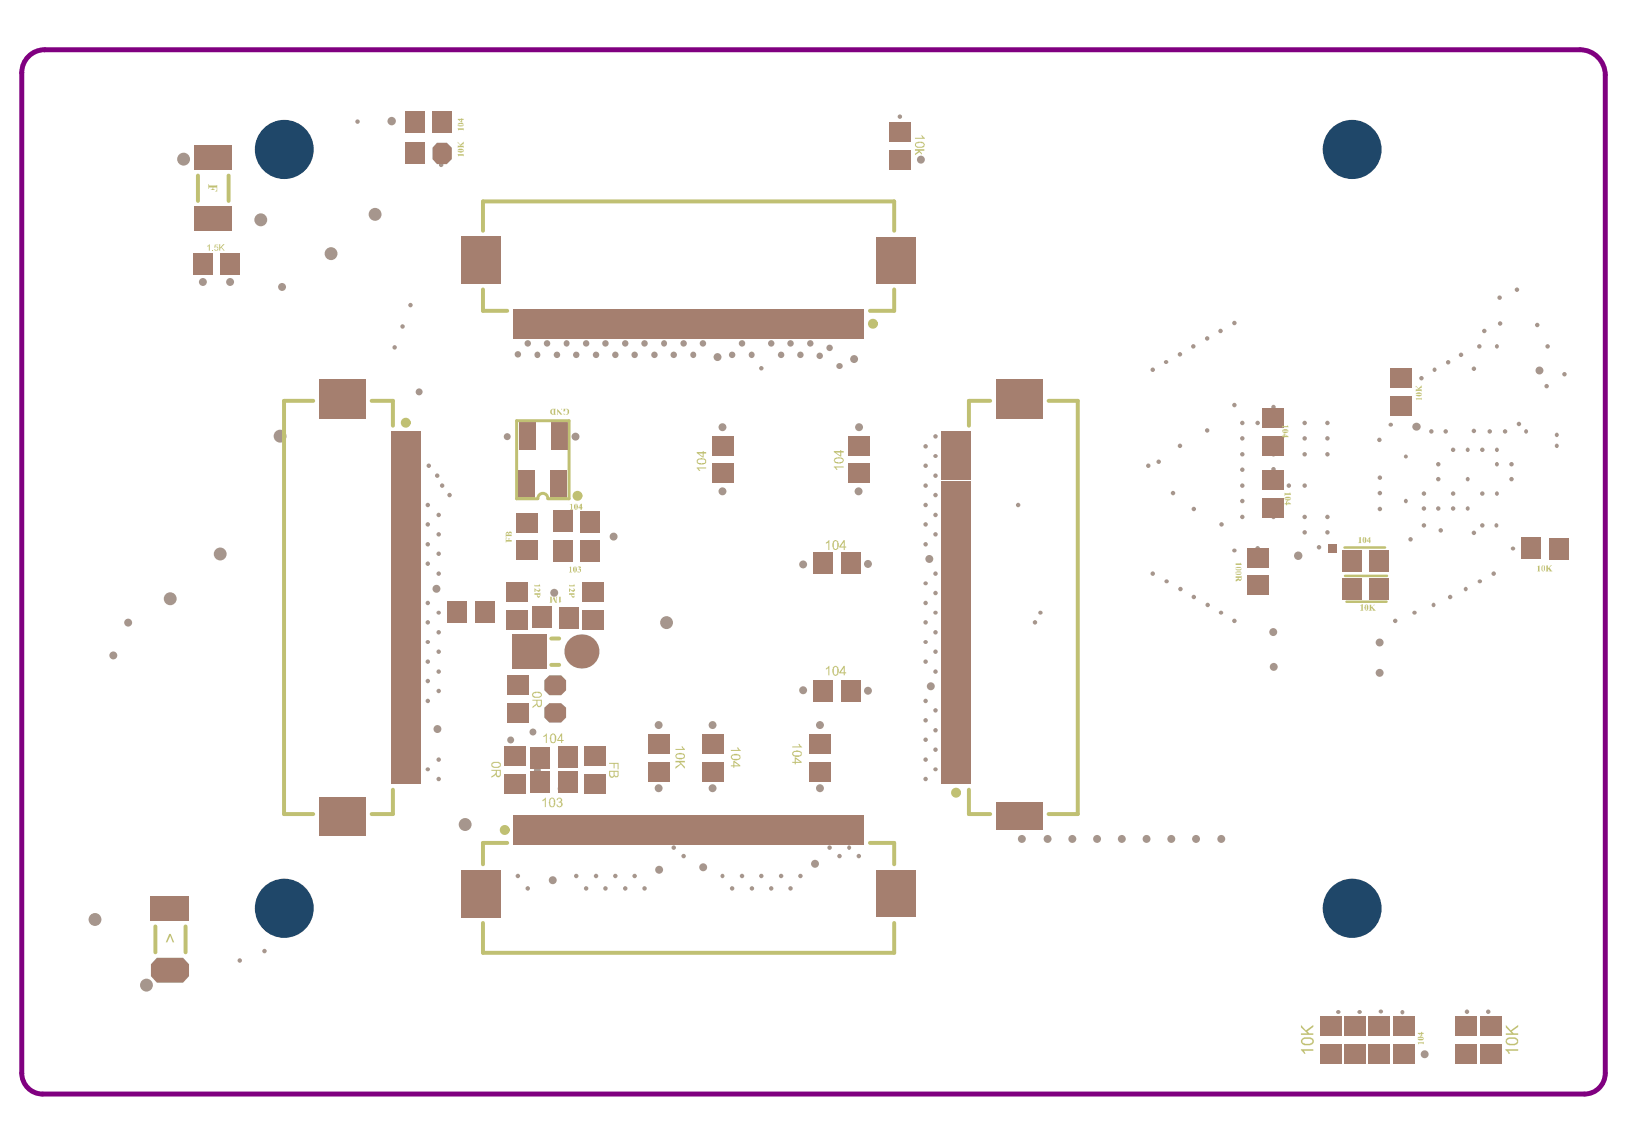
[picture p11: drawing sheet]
<svg xmlns="http://www.w3.org/2000/svg" width="289mm" height="202mm" viewBox="0 0 289 202" stroke-linecap="round" stroke-linejoin="round" font-family="sans-serif">
<path d="M5 10a4 4 0 0 1 2.9-1.2h270.8a4.5 4.5 0 0 1 4.5 4.4v176.1a3.7 3.7 0 0 1-3.7 3.7h-272a3.7 3.7 0 0 1-3.7-3.7v-176.5a4 4 0 0 1 1.2-2.8z" fill="none" stroke="#800080" stroke-width=".87"/>
<g fill="#a6968d">
<circle cx="126.6" cy="63" r=".7"/>
<circle cx="77" cy="103.9" r=".7"/>
<circle cx="124" cy="153" r=".7"/>
<circle cx="40.6" cy="49.7" r=".7"/>
<circle cx="35.8" cy="49.7" r=".7"/>
<circle cx="58.4" cy="44.7" r="1.14"/>
<circle cx="16.8" cy="162.2" r="1.14"/>
<circle cx="251.3" cy="186" r=".7"/>
<circle cx="97.8" cy="104.6" r=".7"/>
<circle cx="108.2" cy="94.6" r=".7"/>
<circle cx="144.6" cy="127.9" r=".7"/>
<circle cx="116.2" cy="127.9" r=".7"/>
<circle cx="125.7" cy="127.9" r=".7"/>
<circle cx="141.7" cy="121.8" r=".7"/>
<circle cx="141.7" cy="99.6" r=".7"/>
<circle cx="127.4" cy="86.7" r=".7"/>
<circle cx="151.4" cy="86.7" r=".7"/>
<circle cx="163.9" cy="98.6" r=".7"/>
<circle cx="164.2" cy="121.1" r=".7"/>
<circle cx="143.8" cy="152.4" r=".7"/>
<circle cx="116.3" cy="153.4" r=".7"/>
<circle cx="97.5" cy="155.3" r=".7"/>
<circle cx="77.2" cy="128.6" r=".7"/>
<circle cx="101.5" cy="77" r=".7"/>
<circle cx="73.9" cy="69.1" r=".61"/>
<circle cx="150.7" cy="63.3" r=".7"/>
<circle cx="162.4" cy="28.2" r=".7"/>
<circle cx="271.5" cy="65.4" r=".7"/>
<circle cx="25.8" cy="173.8" r="1.14"/>
<circle cx="158.7" cy="20.6" r=".39"/>
<circle cx="236.1" cy="178.5" r=".37"/>
<circle cx="239.8" cy="178.5" r=".37"/>
<circle cx="243.6" cy="178.4" r=".37"/>
<circle cx="258.8" cy="178.5" r=".39"/>
<circle cx="262.5" cy="178.5" r=".39"/>
<circle cx="247.3" cy="178.5" r=".37"/>
<circle cx="243.4" cy="118.7" r=".7"/>
<circle cx="243.4" cy="113.3" r=".7"/>
<circle cx="224.7" cy="117.6" r=".7"/>
<circle cx="66.2" cy="37.8" r="1.14"/>
<circle cx="224.6" cy="111.5" r=".7"/>
<circle cx="260" cy="65" r=".39"/>
<circle cx="69.1" cy="21.4" r=".74"/>
<circle cx="91.3" cy="62.5" r=".57"/>
<circle cx="63.1" cy="21.5" r=".39"/>
<circle cx="117.6" cy="109.8" r="1.14"/>
<circle cx="116.2" cy="139" r=".7"/>
<circle cx="127.4" cy="75.4" r=".7"/>
<circle cx="151.5" cy="75.4" r=".7"/>
<circle cx="153.1" cy="99.5" r=".7"/>
<circle cx="153.1" cy="121.8" r=".7"/>
<circle cx="144.6" cy="139" r=".7"/>
<circle cx="125.7" cy="139" r=".7"/>
<circle cx="82" cy="145.4" r="1.14"/>
<circle cx="38.8" cy="97.7" r="1.14"/>
<circle cx="30" cy="105.6" r="1.14"/>
<circle cx="22.6" cy="109.8" r=".7"/>
<circle cx="20" cy="115.6" r=".7"/>
<circle cx="77.8" cy="29.1" r=".39"/>
<circle cx="46" cy="38.8" r="1.14"/>
<circle cx="46.7" cy="167.8" r=".39"/>
<circle cx="42.3" cy="169.4" r=".39"/>
<circle cx="75.5" cy="123.6" r=".39"/>
<circle cx="77.4" cy="134" r=".39"/>
<circle cx="77.4" cy="137.4" r=".39"/>
<circle cx="75.5" cy="135.7" r=".37"/>
<circle cx="77.4" cy="121.9" r=".39"/>
<circle cx="75.5" cy="120.1" r=".39"/>
<circle cx="77.4" cy="118.5" r=".39"/>
<circle cx="75.5" cy="116.7" r=".39"/>
<circle cx="77.4" cy="115" r=".39"/>
<circle cx="75.5" cy="113.2" r=".37"/>
<circle cx="77.4" cy="111.5" r=".39"/>
<circle cx="75.5" cy="109.8" r=".39"/>
<circle cx="77.4" cy="108.1" r=".37"/>
<circle cx="75.5" cy="106.4" r=".39"/>
<circle cx="77.4" cy="101.2" r=".39"/>
<circle cx="75.5" cy="99.4" r=".39"/>
<circle cx="77.4" cy="97.7" r=".39"/>
<circle cx="75.5" cy="96" r=".39"/>
<circle cx="77.4" cy="94.3" r=".39"/>
<circle cx="75.5" cy="92.5" r=".39"/>
<circle cx="77.4" cy="90.8" r=".39"/>
<circle cx="75.5" cy="89.1" r=".39"/>
<circle cx="139.4" cy="156.7" r=".39"/>
<circle cx="146.3" cy="149.5" r=".39"/>
<circle cx="151.5" cy="151" r=".39"/>
<circle cx="149.8" cy="149.5" r=".37"/>
<circle cx="148.1" cy="151" r=".39"/>
<circle cx="141.2" cy="154.5" r=".39"/>
<circle cx="137.8" cy="154.5" r=".39"/>
<circle cx="136" cy="156.7" r=".39"/>
<circle cx="134.3" cy="154.5" r=".39"/>
<circle cx="132.6" cy="156.7" r=".39"/>
<circle cx="130.9" cy="154.5" r=".39"/>
<circle cx="129.1" cy="156.7" r=".39"/>
<circle cx="127.4" cy="154.5" r=".37"/>
<circle cx="120.6" cy="151" r=".39"/>
<circle cx="118.8" cy="149.5" r=".39"/>
<circle cx="113.7" cy="156.7" r=".39"/>
<circle cx="111.9" cy="154.5" r=".39"/>
<circle cx="110.3" cy="156.7" r=".39"/>
<circle cx="108.5" cy="154.5" r=".39"/>
<circle cx="106.8" cy="156.7" r=".39"/>
<circle cx="103.4" cy="156.7" r=".39"/>
<circle cx="93.1" cy="156.7" r=".39"/>
<circle cx="105.1" cy="154.5" r=".39"/>
<circle cx="101.6" cy="154.5" r=".39"/>
<circle cx="91.3" cy="154.5" r=".39"/>
<circle cx="165" cy="94.3" r=".39"/>
<circle cx="163.3" cy="78.7" r=".39"/>
<circle cx="163.3" cy="137.4" r=".39"/>
<circle cx="165" cy="135.7" r=".37"/>
<circle cx="163.3" cy="134" r=".39"/>
<circle cx="165" cy="132.2" r=".39"/>
<circle cx="163.3" cy="130.5" r=".39"/>
<circle cx="165" cy="128.8" r=".39"/>
<circle cx="163.3" cy="127.1" r=".39"/>
<circle cx="165" cy="125.3" r=".39"/>
<circle cx="163.3" cy="123.6" r=".39"/>
<circle cx="165" cy="118.5" r=".39"/>
<circle cx="163.3" cy="116.7" r=".39"/>
<circle cx="165" cy="115" r=".39"/>
<circle cx="163.3" cy="113.2" r=".37"/>
<circle cx="165" cy="111.5" r=".39"/>
<circle cx="163.3" cy="109.8" r=".39"/>
<circle cx="165" cy="108.1" r=".37"/>
<circle cx="163.3" cy="106.4" r=".39"/>
<circle cx="165" cy="104.6" r=".39"/>
<circle cx="163.3" cy="102.9" r=".37"/>
<circle cx="165" cy="101.2" r=".39"/>
<circle cx="163.3" cy="96" r=".39"/>
<circle cx="163.3" cy="92.5" r=".39"/>
<circle cx="165" cy="90.8" r=".39"/>
<circle cx="163.3" cy="89.1" r=".39"/>
<circle cx="165" cy="87.3" r=".39"/>
<circle cx="163.3" cy="85.7" r=".39"/>
<circle cx="165" cy="83.9" r=".39"/>
<circle cx="163.3" cy="82.1" r=".39"/>
<circle cx="165" cy="80.4" r=".37"/>
<circle cx="165" cy="77" r=".39"/>
<circle cx="69.6" cy="61.3" r=".39"/>
<circle cx="71" cy="57.6" r=".39"/>
<circle cx="72.4" cy="53.8" r=".39"/>
<circle cx="75.6" cy="82.1" r=".39"/>
<circle cx="77.1" cy="83.9" r=".39"/>
<circle cx="78" cy="85.7" r=".39"/>
<circle cx="79.3" cy="87.3" r=".39"/>
<circle cx="93.1" cy="60.6" r=".57"/>
<circle cx="144.6" cy="62.8" r=".57"/>
<circle cx="146.3" cy="61.4" r=".57"/>
<circle cx="134.3" cy="65" r=".39"/>
<circle cx="148.1" cy="64.6" r=".55"/>
<circle cx="142.9" cy="60.6" r=".57"/>
<circle cx="141.2" cy="62.6" r=".57"/>
<circle cx="139.4" cy="60.6" r=".57"/>
<circle cx="137.8" cy="62.6" r=".57"/>
<circle cx="136" cy="60.6" r=".57"/>
<circle cx="132.6" cy="62.6" r=".55"/>
<circle cx="130.9" cy="60.6" r=".57"/>
<circle cx="129.1" cy="62.6" r=".57"/>
<circle cx="122.3" cy="62.6" r=".55"/>
<circle cx="124" cy="60.6" r=".57"/>
<circle cx="120.6" cy="60.6" r=".57"/>
<circle cx="118.8" cy="62.6" r=".57"/>
<circle cx="115.4" cy="62.6" r=".57"/>
<circle cx="117.1" cy="60.6" r=".55"/>
<circle cx="113.7" cy="60.6" r=".57"/>
<circle cx="111.9" cy="62.6" r=".57"/>
<circle cx="110.3" cy="60.6" r=".57"/>
<circle cx="108.5" cy="62.6" r=".57"/>
<circle cx="106.8" cy="60.6" r=".57"/>
<circle cx="105.1" cy="62.6" r=".57"/>
<circle cx="103.4" cy="60.6" r=".57"/>
<circle cx="101.6" cy="62.6" r=".57"/>
<circle cx="99.9" cy="60.6" r=".55"/>
<circle cx="98.2" cy="62.6" r=".57"/>
<circle cx="96.5" cy="60.6" r=".57"/>
<circle cx="94.8" cy="62.6" r=".55"/>
<circle cx="184.8" cy="148" r=".7"/>
<circle cx="264.6" cy="57.1" r=".39"/>
<circle cx="217.7" cy="57" r=".39"/>
<circle cx="261.8" cy="58.4" r=".39"/>
<circle cx="260.9" cy="61.1" r=".39"/>
<circle cx="215.3" cy="58.4" r=".39"/>
<circle cx="94" cy="129.1" r=".61"/>
<circle cx="90.1" cy="130.5" r=".61"/>
<circle cx="89.5" cy="77" r=".61"/>
<circle cx="232.7" cy="96.5" r=".39"/>
<circle cx="229" cy="98" r=".74"/>
<circle cx="248.8" cy="95.1" r=".39"/>
<circle cx="257.7" cy="62.6" r=".39"/>
<circle cx="224.6" cy="82.8" r=".39"/>
<circle cx="224.6" cy="71.8" r=".39"/>
<circle cx="224.6" cy="80.1" r=".39"/>
<circle cx="224.6" cy="91.2" r=".39"/>
<circle cx="260" cy="94" r=".39"/>
<circle cx="249.9" cy="75.3" r=".73"/>
<circle cx="260" cy="76" r=".39"/>
<circle cx="219.1" cy="91.2" r=".39"/>
<circle cx="219.1" cy="88.4" r=".39"/>
<circle cx="219.1" cy="85.7" r=".39"/>
<circle cx="219.1" cy="80.1" r=".39"/>
<circle cx="219.1" cy="77.3" r=".39"/>
<circle cx="219.1" cy="74.6" r=".39"/>
<circle cx="206.9" cy="87" r=".39"/>
<circle cx="230.1" cy="93.9" r=".39"/>
<circle cx="230.1" cy="91.2" r=".39"/>
<circle cx="230.1" cy="85.7" r=".39"/>
<circle cx="230.1" cy="80.1" r=".39"/>
<circle cx="230.1" cy="77.3" r=".39"/>
<circle cx="234.1" cy="77.3" r=".39"/>
<circle cx="234.1" cy="80.1" r=".39"/>
<circle cx="234.1" cy="91.2" r=".39"/>
<circle cx="234.1" cy="93.9" r=".39"/>
<circle cx="248" cy="88.4" r=".37"/>
<circle cx="251.2" cy="87.1" r=".39"/>
<circle cx="253.7" cy="81.9" r=".39"/>
<circle cx="253.7" cy="84.5" r=".39"/>
<circle cx="256.3" cy="87.1" r=".39"/>
<circle cx="227.3" cy="85.7" r=".39"/>
<circle cx="230.1" cy="74.6" r=".39"/>
<circle cx="234.1" cy="74.6" r=".39"/>
<circle cx="266.6" cy="81.9" r=".39"/>
<circle cx="266.6" cy="84.5" r=".39"/>
<circle cx="264" cy="81.9" r=".37"/>
<circle cx="256.3" cy="79.3" r=".39"/>
<circle cx="258.9" cy="79.3" r=".37"/>
<circle cx="261.5" cy="79.3" r=".39"/>
<circle cx="264" cy="79.3" r=".37"/>
<circle cx="264" cy="61.1" r=".37"/>
<circle cx="262.8" cy="76.1" r=".39"/>
<circle cx="265.5" cy="76.1" r=".39"/>
<circle cx="264" cy="87.1" r=".37"/>
<circle cx="261.5" cy="87.1" r=".39"/>
<circle cx="258.9" cy="84.5" r=".37"/>
<circle cx="251.2" cy="92.7" r=".39"/>
<circle cx="253.7" cy="89.7" r=".39"/>
<circle cx="256.3" cy="89.7" r=".39"/>
<circle cx="258.9" cy="89.7" r=".37"/>
<circle cx="261.5" cy="92.7" r=".39"/>
<circle cx="221.8" cy="96.7" r=".39"/>
<circle cx="221.8" cy="74.6" r=".39"/>
<circle cx="248" cy="80.5" r=".35"/>
<circle cx="243.4" cy="87" r=".39"/>
<circle cx="243.4" cy="84.3" r=".39"/>
<circle cx="243.4" cy="89.8" r=".39"/>
<circle cx="252.5" cy="76.1" r=".39"/>
<circle cx="255" cy="76.1" r=".39"/>
<circle cx="263.9" cy="92.7" r=".37"/>
<circle cx="217.8" cy="97.1" r=".37"/>
<circle cx="203.3" cy="101.2" r=".39"/>
<circle cx="205.8" cy="102.5" r=".37"/>
<circle cx="217.7" cy="109.5" r=".39"/>
<circle cx="215.4" cy="108.1" r=".37"/>
<circle cx="215.5" cy="92.5" r=".39"/>
<circle cx="213" cy="106.7" r=".39"/>
<circle cx="210.6" cy="105.3" r=".39"/>
<circle cx="208.2" cy="103.9" r=".39"/>
<circle cx="210.6" cy="89.8" r=".39"/>
<circle cx="217.7" cy="71.4" r=".39"/>
<circle cx="212.9" cy="59.7" r=".39"/>
<circle cx="212.9" cy="75.9" r=".39"/>
<circle cx="210.5" cy="61.1" r=".39"/>
<circle cx="203.3" cy="65.2" r=".39"/>
<circle cx="205.7" cy="63.9" r=".37"/>
<circle cx="204.4" cy="81.4" r=".39"/>
<circle cx="208.1" cy="62.5" r=".39"/>
<circle cx="208.1" cy="78.6" r=".39"/>
<circle cx="250.7" cy="66.7" r=".39"/>
<circle cx="253" cy="65.2" r=".37"/>
<circle cx="255.4" cy="63.9" r=".39"/>
<circle cx="245.3" cy="74.9" r=".37"/>
<circle cx="243.3" cy="77.6" r=".39"/>
<circle cx="246.1" cy="109.5" r=".39"/>
<circle cx="249.5" cy="108.1" r=".37"/>
<circle cx="252.8" cy="106.7" r=".37"/>
<circle cx="263.5" cy="101.2" r=".39"/>
<circle cx="261" cy="102.5" r=".37"/>
<circle cx="258.5" cy="103.9" r=".37"/>
<circle cx="254.1" cy="93.6" r=".39"/>
<circle cx="255.8" cy="105.3" r=".39"/>
<circle cx="266.9" cy="96.8" r=".37"/>
<circle cx="251.2" cy="89.7" r=".39"/>
<circle cx="219.1" cy="82.9" r=".39"/>
<circle cx="202.5" cy="82.1" r=".39"/>
<circle cx="182.6" cy="109.8" r=".39"/>
<circle cx="183.5" cy="108.1" r=".37"/>
<circle cx="94.8" cy="135.9" r=".61"/>
<circle cx="180.2" cy="148" r=".7"/>
<circle cx="215.4" cy="148" r=".7"/>
<circle cx="202.2" cy="148" r=".7"/>
<circle cx="206.6" cy="148" r=".7"/>
<circle cx="197.9" cy="148" r=".7"/>
<circle cx="189.1" cy="148" r=".7"/>
<circle cx="211" cy="148" r=".7"/>
<circle cx="193.5" cy="148" r=".7"/>
<circle cx="99.1" cy="139.1" r=".7"/>
<circle cx="49.4" cy="76.9" r="1.14"/>
<circle cx="49.8" cy="50.6" r=".7"/>
<circle cx="32.4" cy="28.1" r="1.14"/>
<circle cx="264.5" cy="52.5" r=".39"/>
<circle cx="267.6" cy="51.1" r=".39"/>
<circle cx="272.8" cy="68.1" r=".39"/>
<circle cx="274.6" cy="78.6" r=".37"/>
<circle cx="274.6" cy="76.7" r=".37"/>
<circle cx="267.9" cy="74.8" r=".39"/>
<circle cx="269.2" cy="76.1" r=".37"/>
<circle cx="276" cy="66" r=".39"/>
<circle cx="273" cy="61.1" r=".39"/>
<circle cx="271.2" cy="57.3" r=".39"/>
<circle cx="179.6" cy="89.1" r=".39"/>
</g>
<g fill="#800000">
<path d="M257.1 184.5h3.1v2.7h-3.1z" fill-rule="evenodd"/>
<path d="M257.1 179.6h3.1v2.9h-3.1z" fill-rule="evenodd"/>
<path d="M241.8 184.5h3v2.7h-3z" fill-rule="evenodd"/>
<path d="M241.8 179.6h3v2.9h-3z" fill-rule="evenodd"/>
<path d="M237.5 184.5h3.1v2.7h-3.1z" fill-rule="evenodd"/>
<path d="M237.5 179.6h3.1v2.9h-3.1z" fill-rule="evenodd"/>
<path d="M223.1 88.2h3.1v2.8h-3.1z" fill-rule="evenodd"/>
<path d="M223.1 72.5h3.1v2.7h-3.1z" fill-rule="evenodd"/>
<path d="M166.4 135.1h4.5v.9h-4.5z" fill-rule="evenodd"/>
<path d="M166.4 136.8h4.5v1.1h-4.5z" fill-rule="evenodd"/>
<path d="M166.4 128.2h4.5v1.1h-4.5z" fill-rule="evenodd"/>
<path d="M166.4 129.9h4.5v1.1h-4.5z" fill-rule="evenodd"/>
<path d="M166.4 131.7h4.5v1h-4.5z" fill-rule="evenodd"/>
<path d="M166.4 121.3h4.5v1.1h-4.5z" fill-rule="evenodd"/>
<path d="M166.4 123.1h4.5v1h-4.5z" fill-rule="evenodd"/>
<path d="M166.4 124.7h4.5v1.1h-4.5z" fill-rule="evenodd"/>
<path d="M166.4 114.4h4.5v1h-4.5z" fill-rule="evenodd"/>
<path d="M166.4 116.1h4.5v1.1h-4.5z" fill-rule="evenodd"/>
<path d="M166.4 117.9h4.5v1h-4.5z" fill-rule="evenodd"/>
<path d="M166.4 107.5h4.5v.9h-4.5z" fill-rule="evenodd"/>
<path d="M166.4 109.2h4.5v1.1h-4.5z" fill-rule="evenodd"/>
<path d="M166.4 111h4.5v1h-4.5z" fill-rule="evenodd"/>
<path d="M166.4 100.6h4.5v1.1h-4.5z" fill-rule="evenodd"/>
<path d="M166.4 102.3h4.5v.9h-4.5z" fill-rule="evenodd"/>
<path d="M166.4 104h4.5v1.1h-4.5z" fill-rule="evenodd"/>
<path d="M166.4 93.7h4.5v1h-4.5z" fill-rule="evenodd"/>
<path d="M166.4 95.4h4.5v1.1h-4.5z" fill-rule="evenodd"/>
<path d="M166.4 97.1h4.5v1.1h-4.5z" fill-rule="evenodd"/>
<path d="M166.4 85.2h4.5v.9h-4.5z" fill-rule="evenodd"/>
<path d="M166.4 86.8h4.5v1h-4.5z" fill-rule="evenodd"/>
<path d="M166.4 88.5h4.5v1.1h-4.5z" fill-rule="evenodd"/>
<path d="M166.4 90.3h4.5v1h-4.5z" fill-rule="evenodd"/>
<path d="M166.4 78.2h4.5v1h-4.5z" fill-rule="evenodd"/>
<path d="M166.4 80h4.5v1h-4.5z" fill-rule="evenodd"/>
<path d="M166.4 81.6h4.5v1h-4.5z" fill-rule="evenodd"/>
<path d="M143.8 120.3h2.8v3.1h-2.8z" fill-rule="evenodd"/>
<path d="M124.2 134.8h3.1v2.7h-3.1z" fill-rule="evenodd"/>
<path d="M124.2 129.9h3.1v2.8h-3.1z" fill-rule="evenodd"/>
<path d="M103.3 136.8h3.1v2.8h-3.1z" fill-rule="evenodd"/>
<path d="M103 108h3.1v2.7h-3.1z" fill-rule="evenodd"/>
<path d="M89.4 136.8h3v2.8h-3z" fill-rule="evenodd"/>
<path d="M89.6 108h3.2v2.7h-3.2z" fill-rule="evenodd"/>
<path d="M84.1 106.5h2.7v3.1h-2.7z" fill-rule="evenodd"/>
<path d="M39.3 45.1h2.7v3.1h-2.7z" fill-rule="evenodd"/>
<path d="M34.5 45.1h2.7v3.1h-2.7z" fill-rule="evenodd"/>
<path d="M241.9 97.5h2.8v3h-2.8z" fill-rule="evenodd"/>
<path d="M237.1 97.5h2.8v3.1h-2.8z" fill-rule="evenodd"/>
<path d="M223.1 77.3h3.1v2.8h-3.1z" fill-rule="evenodd"/>
<path d="M223.1 83.3h3.1v2.8h-3.1z" fill-rule="evenodd"/>
<path d="M166.4 133.4h4.5v1.1h-4.5z" fill-rule="evenodd"/>
<path d="M166.4 105.8h4.5v1h-4.5z" fill-rule="evenodd"/>
<path d="M166.4 112.8h4.5v1h-4.5z" fill-rule="evenodd"/>
<path d="M166.4 119.6h4.5v1h-4.5z" fill-rule="evenodd"/>
<path d="M166.4 126.5h4.5v1h-4.5z" fill-rule="evenodd"/>
<path d="M166.4 76.4h4.5v1.1h-4.5z" fill-rule="evenodd"/>
<path d="M166.4 83.3h4.5v1.1h-4.5z" fill-rule="evenodd"/>
<path d="M166.4 91.9h4.5v1.1h-4.5z" fill-rule="evenodd"/>
<path d="M166.4 98.9h4.5v1h-4.5z" fill-rule="evenodd"/>
<path d="M151.1 144.1h1v4.5h-1z" fill-rule="evenodd"/>
<path d="M151 54.9h1.1v4.5h-1.1z" fill-rule="evenodd"/>
<path d="M147.7 144.2h.9v4.5h-.9z" fill-rule="evenodd"/>
<path d="M145.9 144.1h1v4.6h-1z" fill-rule="evenodd"/>
<path d="M144.2 144.1h1v4.5h-1z" fill-rule="evenodd"/>
<path d="M143.8 97.8h2.8v3.1h-2.8z" fill-rule="evenodd"/>
<path d="M144.1 54.9h1.1v4.5h-1.1z" fill-rule="evenodd"/>
<path d="M145.9 54.8h1v4.6h-1z" fill-rule="evenodd"/>
<path d="M147.6 54.8h1v4.5h-1z" fill-rule="evenodd"/>
<path d="M140.8 144.1h1v4.6h-1z" fill-rule="evenodd"/>
<path d="M139 144.1h1v4.5h-1z" fill-rule="evenodd"/>
<path d="M137.4 144.2h.9v4.5h-.9z" fill-rule="evenodd"/>
<path d="M137.3 54.8h1v4.5h-1z" fill-rule="evenodd"/>
<path d="M139 54.9h1v4.5h-1z" fill-rule="evenodd"/>
<path d="M140.7 54.8h1.1v4.6h-1.1z" fill-rule="evenodd"/>
<path d="M133.9 144.1h1v4.5h-1z" fill-rule="evenodd"/>
<path d="M132.2 144.2h1v4.5h-1z" fill-rule="evenodd"/>
<path d="M130.5 144.2h1v4.5h-1z" fill-rule="evenodd"/>
<path d="M130.4 54.8h1.1v4.5h-1.1z" fill-rule="evenodd"/>
<path d="M132.2 54.8h1v4.5h-1z" fill-rule="evenodd"/>
<path d="M133.8 54.9h1.1v4.5h-1.1z" fill-rule="evenodd"/>
<path d="M127.1 144.2h.9v4.5h-.9z" fill-rule="evenodd"/>
<path d="M125.3 144.2h1v4.5h-1z" fill-rule="evenodd"/>
<path d="M123.6 144.1h1v4.5h-1z" fill-rule="evenodd"/>
<path d="M126 77.2h3.1v2.8h-3.1z" fill-rule="evenodd"/>
<path d="M126 82h3.1v2.8h-3.1z" fill-rule="evenodd"/>
<path d="M123.5 54.9h1.1v4.5h-1.1z" fill-rule="evenodd"/>
<path d="M125.3 54.8h1v4.5h-1z" fill-rule="evenodd"/>
<path d="M127 54.8h1v4.5h-1z" fill-rule="evenodd"/>
<path d="M120.2 144.2h1v4.5h-1z" fill-rule="evenodd"/>
<path d="M118.4 144.1h1v4.5h-1z" fill-rule="evenodd"/>
<path d="M116.7 144.1h1v4.5h-1z" fill-rule="evenodd"/>
<path d="M116.6 54.9h1.1v4.5h-1.1z" fill-rule="evenodd"/>
<path d="M118.4 54.9h1v4.5h-1z" fill-rule="evenodd"/>
<path d="M120.1 54.8h1.1v4.5h-1.1z" fill-rule="evenodd"/>
<path d="M113.3 144.1h1v4.6h-1z" fill-rule="evenodd"/>
<path d="M111.6 144.1h.9v4.5h-.9z" fill-rule="evenodd"/>
<path d="M109.9 144.2h1v4.5h-1z" fill-rule="evenodd"/>
<path d="M109.8 54.8h1.1v4.5h-1.1z" fill-rule="evenodd"/>
<path d="M111.5 54.9h1v4.5h-1z" fill-rule="evenodd"/>
<path d="M113.2 54.8h1.1v4.6h-1.1z" fill-rule="evenodd"/>
<path d="M103.3 132h3.1v2.8h-3.1z" fill-rule="evenodd"/>
<path d="M106.4 144.1h1v4.5h-1z" fill-rule="evenodd"/>
<path d="M104.7 144.2h1v4.5h-1z" fill-rule="evenodd"/>
<path d="M103 144.1h1v4.6h-1z" fill-rule="evenodd"/>
<path d="M103 103.1h3.1v2.8h-3.1z" fill-rule="evenodd"/>
<path d="M102.7 95.6h2.7v3.2h-2.7z" fill-rule="evenodd"/>
<path d="M102.7 90.4h2.7v3.2h-2.7z" fill-rule="evenodd"/>
<path d="M102.9 54.8h1.1v4.6h-1.1z" fill-rule="evenodd"/>
<path d="M104.7 54.8h1v4.5h-1z" fill-rule="evenodd"/>
<path d="M106.3 54.9h1.1v4.5h-1.1z" fill-rule="evenodd"/>
<path d="M99.6 144.2h1v4.5h-1z" fill-rule="evenodd"/>
<path d="M97.8 144.2h1v4.5h-1z" fill-rule="evenodd"/>
<path d="M96.1 144.1h1v4.5h-1z" fill-rule="evenodd"/>
<path d="M96.4 125l.7-.6h1.7l.7 .6v1.4l-.7 .7h-1.7l-.7-.7z" fill-rule="evenodd"/>
<path d="M97.1 119.5h1.7l.7 .7v1.4l-.7 .7h-1.7l-.7-.7v-1.4z" fill-rule="evenodd"/>
<path d="M97.9 95.6h2.7v3.1h-2.7z" fill-rule="evenodd"/>
<path d="M97.9 90.4h2.7v3.1h-2.7z" fill-rule="evenodd"/>
<path d="M97.5 83.2h2.2v4.2h-2.2z" fill-rule="evenodd"/>
<path d="M97.5 74.9h2.3v4.1h-2.3z" fill-rule="evenodd"/>
<path d="M96 54.9h1.1v4.5h-1.1z" fill-rule="evenodd"/>
<path d="M97.8 54.8h1v4.5h-1z" fill-rule="evenodd"/>
<path d="M99.5 54.8h1.1v4.5h-1.1z" fill-rule="evenodd"/>
<path d="M89.4 132h3v2.8h-3z" fill-rule="evenodd"/>
<path d="M92.7 144.2h1v4.5h-1z" fill-rule="evenodd"/>
<path d="M91 144.1h.9v4.5h-.9z" fill-rule="evenodd"/>
<path d="M89.6 103.1h3.2v2.8h-3.2z" fill-rule="evenodd"/>
<path d="M89.8 124.4h3.2v2.7h-3.2z" fill-rule="evenodd"/>
<path d="M89.8 119.5h3.2v2.8h-3.2z" fill-rule="evenodd"/>
<path d="M91.8 74.9h2.3v4.1h-2.3z" fill-rule="evenodd"/>
<path d="M91.8 83.2h2.2v4.2h-2.2z" fill-rule="evenodd"/>
<path d="M90.9 54.9h1v4.5h-1z" fill-rule="evenodd"/>
<path d="M92.6 54.8h1.1v4.5h-1.1z" fill-rule="evenodd"/>
<path d="M76.6 20h2.7v3.1h-2.7z" fill-rule="evenodd"/>
<path d="M77.2 25.5h1.4l.7 .7v1.7l-.7 .7h-1.4l-.6-.7v-1.7z" fill-rule="evenodd"/>
<path d="M242 102.3h2.7v3h-2.7z" fill-rule="evenodd"/>
<path d="M237.2 102.3h2.7v3.1h-2.7z" fill-rule="evenodd"/>
<path d="M273.6 95.3h2.7v3h-2.7z" fill-rule="evenodd"/>
<path d="M261.5 184.5h3.1v2.7h-3.1z" fill-rule="evenodd"/>
<path d="M246.1 184.5h3.1v2.7h-3.1z" fill-rule="evenodd"/>
<path d="M261.5 179.6h3.1v2.9h-3.1z" fill-rule="evenodd"/>
<path d="M246.1 179.6h3.1v2.9h-3.1z" fill-rule="evenodd"/>
<path d="M268.7 95.2h2.7v3h-2.7z" fill-rule="evenodd"/>
<path d="M245.5 65.4h3.1v2.8h-3.1z" fill-rule="evenodd"/>
<path d="M233.2 184.5h3.2v2.7h-3.2z" fill-rule="evenodd"/>
<path d="M233.2 179.6h3.2v2.9h-3.2z" fill-rule="evenodd"/>
<path d="M220.3 101.8h3.1v2.8h-3.1z" fill-rule="evenodd"/>
<path d="M234.5 96.2h.9v.9h-.9z" fill-rule="evenodd"/>
<path d="M176.1 141.8h7.5v4.2h-7.5z" fill-rule="evenodd"/>
<path d="M143.1 134.8h3.1v2.7h-3.1z" fill-rule="evenodd"/>
<path d="M143.1 129.9h3.1v2.8h-3.1z" fill-rule="evenodd"/>
<path d="M148.6 120.3h2.8v3.1h-2.8z" fill-rule="evenodd"/>
<path d="M157.2 21.8h3.1v2.8h-3.1z" fill-rule="evenodd"/>
<path d="M114.7 134.8h3v2.7h-3z" fill-rule="evenodd"/>
<path d="M114.7 129.9h3v2.8h-3z" fill-rule="evenodd"/>
<path d="M93.9 136.5h2.8v3.1h-2.8z" fill-rule="evenodd"/>
<path d="M98.8 136.4h2.8v3.1h-2.8z" fill-rule="evenodd"/>
<path d="M94.2 107.4h2.7v3h-2.7z" fill-rule="evenodd"/>
<path d="M99.1 107.5h2.7v3h-2.7z" fill-rule="evenodd"/>
<path d="M79.3 106.4h2.7v3.2h-2.7z" fill-rule="evenodd"/>
<path d="M69.3 136.8h4.5v1.1h-4.5z" fill-rule="evenodd"/>
<path d="M69.3 135.2h4.5v.9h-4.5z" fill-rule="evenodd"/>
<path d="M69.3 131.7h4.5v1h-4.5z" fill-rule="evenodd"/>
<path d="M69.3 129.9h4.5v1.1h-4.5z" fill-rule="evenodd"/>
<path d="M69.3 128.2h4.5v1.1h-4.5z" fill-rule="evenodd"/>
<path d="M69.3 124.7h4.5v1.1h-4.5z" fill-rule="evenodd"/>
<path d="M69.3 123.1h4.5v1h-4.5z" fill-rule="evenodd"/>
<path d="M69.3 121.3h4.5v1.1h-4.5z" fill-rule="evenodd"/>
<path d="M69.3 117.9h4.5v1h-4.5z" fill-rule="evenodd"/>
<path d="M69.3 116.1h4.5v1.1h-4.5z" fill-rule="evenodd"/>
<path d="M69.3 114.4h4.5v1h-4.5z" fill-rule="evenodd"/>
<path d="M69.3 111h4.5v1h-4.5z" fill-rule="evenodd"/>
<path d="M69.3 109.2h4.5v1.1h-4.5z" fill-rule="evenodd"/>
<path d="M69.3 107.5h4.5v1h-4.5z" fill-rule="evenodd"/>
<path d="M69.3 104h4.5v1.1h-4.5z" fill-rule="evenodd"/>
<path d="M69.3 102.4h4.5v.9h-4.5z" fill-rule="evenodd"/>
<path d="M69.3 100.6h4.5v1.1h-4.5z" fill-rule="evenodd"/>
<path d="M69.3 97.1h4.5v1.1h-4.5z" fill-rule="evenodd"/>
<path d="M69.3 95.4h4.5v1.1h-4.5z" fill-rule="evenodd"/>
<path d="M69.3 93.7h4.5v1h-4.5z" fill-rule="evenodd"/>
<path d="M69.3 90.3h4.5v1h-4.5z" fill-rule="evenodd"/>
<path d="M69.3 88.5h4.5v1.1h-4.5z" fill-rule="evenodd"/>
<path d="M69.3 86.8h4.5v1h-4.5z" fill-rule="evenodd"/>
<path d="M69.3 85.1h4.5v1h-4.5z" fill-rule="evenodd"/>
<path d="M69.3 81.6h4.5v1h-4.5z" fill-rule="evenodd"/>
<path d="M69.3 79.9h4.5v1h-4.5z" fill-rule="evenodd"/>
<path d="M69.3 78.2h4.5v1h-4.5z" fill-rule="evenodd"/>
<path d="M27.8 169.3h4.3l.9 1v1.7l-.9 1h-4.3l-.8-1v-1.7z" fill-rule="evenodd"/>
<path d="M34.7 36.8h5.9v3.6h-5.9z" fill-rule="evenodd"/>
<path d="M245.5 70.2h3.1v2.8h-3.1z" fill-rule="evenodd"/>
<path d="M220.3 97h3.1v2.8h-3.1z" fill-rule="evenodd"/>
<path d="M176.1 67.3h7.5v6.2h-7.5z" fill-rule="evenodd"/>
<path d="M149.3 144.1h1v4.5h-1z" fill-rule="evenodd"/>
<path d="M142.5 144.2h1v4.5h-1z" fill-rule="evenodd"/>
<path d="M135.6 144.1h1v4.6h-1z" fill-rule="evenodd"/>
<path d="M148.6 97.8h2.8v3.1h-2.8z" fill-rule="evenodd"/>
<path d="M150 77.2h3.1v2.8h-3.1z" fill-rule="evenodd"/>
<path d="M150 82h3.1v2.8h-3.1z" fill-rule="evenodd"/>
<path d="M135.6 54.8h1v4.6h-1z" fill-rule="evenodd"/>
<path d="M142.4 54.8h1.1v4.5h-1.1z" fill-rule="evenodd"/>
<path d="M149.3 54.9h1v4.5h-1z" fill-rule="evenodd"/>
<path d="M157.2 26.8h3.1v2.8h-3.1z" fill-rule="evenodd"/>
<path d="M128.7 144.1h1v4.5h-1z" fill-rule="evenodd"/>
<path d="M121.9 144.1h.9v4.5h-.9z" fill-rule="evenodd"/>
<path d="M115 144.2h1v4.5h-1z" fill-rule="evenodd"/>
<path d="M108.1 144.1h1v4.6h-1z" fill-rule="evenodd"/>
<path d="M108.1 54.8h1v4.6h-1z" fill-rule="evenodd"/>
<path d="M115 54.8h1v4.5h-1z" fill-rule="evenodd"/>
<path d="M121.8 54.9h1v4.5h-1z" fill-rule="evenodd"/>
<path d="M128.7 54.9h1v4.5h-1z" fill-rule="evenodd"/>
<path d="M93.9 132.1h2.8v3.1h-2.8z" fill-rule="evenodd"/>
<path d="M98.8 132h2.8v3.1h-2.8z" fill-rule="evenodd"/>
<path d="M101.3 144.1h.9v4.5h-.9z" fill-rule="evenodd"/>
<path d="M94.4 144.2h1v4.5h-1z" fill-rule="evenodd"/>
<path d="M90.7 112.2h5.3v5.3h-5.3z" fill-rule="evenodd"/>
<path d="M91.4 90.9h3.1v2.7h-3.1z" fill-rule="evenodd"/>
<path d="M91.4 95.7h3.1v2.7h-3.1z" fill-rule="evenodd"/>
<path d="M94.4 54.8h1v4.5h-1z" fill-rule="evenodd"/>
<path d="M101.2 54.9h1v4.5h-1z" fill-rule="evenodd"/>
<path d="M56.6 140.9h7.6v6.1h-7.6z" fill-rule="evenodd"/>
<path d="M69.3 133.4h4.5v1.1h-4.5z" fill-rule="evenodd"/>
<path d="M69.3 126.5h4.5v1h-4.5z" fill-rule="evenodd"/>
<path d="M69.3 119.6h4.5v1h-4.5z" fill-rule="evenodd"/>
<path d="M69.3 112.7h4.5v1h-4.5z" fill-rule="evenodd"/>
<path d="M69.3 105.8h4.5v1h-4.5z" fill-rule="evenodd"/>
<path d="M69.3 98.9h4.5v1h-4.5z" fill-rule="evenodd"/>
<path d="M69.3 91.9h4.5v1.1h-4.5z" fill-rule="evenodd"/>
<path d="M69.3 83.3h4.5v1.1h-4.5z" fill-rule="evenodd"/>
<path d="M69.3 76.4h4.5v1.1h-4.5z" fill-rule="evenodd"/>
<path d="M56.6 67.2h7.6v6.2h-7.6z" fill-rule="evenodd"/>
<path d="M71.8 20h2.7v3.1h-2.7z" fill-rule="evenodd"/>
<path d="M71.8 25.5h2.7v3.1h-2.7z" fill-rule="evenodd"/>
<path d="M34.7 25.9h5.9v3.7h-5.9z" fill-rule="evenodd"/>
<path d="M81.7 153.9h6.2v7.6h-6.2z" fill-rule="evenodd"/>
<path d="M81.7 42h6.2v7.7h-6.2z" fill-rule="evenodd"/>
<path d="M27 158.4h6v3.7h-6z" fill-rule="evenodd"/>
<path d="M154.9 153.9h6.2v7.5h-6.2z" fill-rule="evenodd"/>
<path d="M154.9 42.1h6.2v7.6h-6.2z" fill-rule="evenodd"/>
</g>
<circle cx="102.6" cy="114.9" r="2.66" fill="#800000"/>
<circle cx="238.6" cy="26.3" r="2.05" fill="#a57f6f"/>
<circle cx="238.5" cy="26.4" r="5.2" fill="#1f4769"/>
<circle cx="238.6" cy="160.2" r="2.05" fill="#a57f6f"/>
<circle cx="238.5" cy="160.2" r="5.2" fill="#1f4769"/>
<circle cx="50.2" cy="26.3" r="2.05" fill="#a57f6f"/>
<circle cx="50.1" cy="26.4" r="5.2" fill="#1f4769"/>
<circle cx="50.2" cy="160.2" r="2.05" fill="#a57f6f"/>
<circle cx="50.1" cy="160.2" r="5.2" fill="#1f4769"/>
<g fill="#a57f6f">
<path d="M256.8 184.1h3.7v3.4h-3.7z" fill-rule="evenodd"/>
<path d="M256.8 179.3h3.7v3.5h-3.7z" fill-rule="evenodd"/>
<path d="M241.4 184.1h3.8v3.4h-3.8z" fill-rule="evenodd"/>
<path d="M241.4 179.3h3.8v3.5h-3.8z" fill-rule="evenodd"/>
<path d="M237.2 184.1h3.8v3.4h-3.8z" fill-rule="evenodd"/>
<path d="M237.2 179.3h3.8v3.5h-3.8z" fill-rule="evenodd"/>
<path d="M222.8 87.8h3.7v3.5h-3.7z" fill-rule="evenodd"/>
<path d="M222.8 72.1h3.7v3.4h-3.7z" fill-rule="evenodd"/>
<path d="M166 134.7h5.3v1.7h-5.3z" fill-rule="evenodd"/>
<path d="M166 136.5h5.3v1.7h-5.3z" fill-rule="evenodd"/>
<path d="M166 127.9h5.3v1.7h-5.3z" fill-rule="evenodd"/>
<path d="M166 129.6h5.3v1.7h-5.3z" fill-rule="evenodd"/>
<path d="M166 131.3h5.3v1.8h-5.3z" fill-rule="evenodd"/>
<path d="M166 121h5.3v1.7h-5.3z" fill-rule="evenodd"/>
<path d="M166 122.7h5.3v1.8h-5.3z" fill-rule="evenodd"/>
<path d="M166 124.4h5.3v1.7h-5.3z" fill-rule="evenodd"/>
<path d="M166 114h5.3v1.8h-5.3z" fill-rule="evenodd"/>
<path d="M166 115.8h5.3v1.7h-5.3z" fill-rule="evenodd"/>
<path d="M166 117.5h5.3v1.8h-5.3z" fill-rule="evenodd"/>
<path d="M166 107.1h5.3v1.7h-5.3z" fill-rule="evenodd"/>
<path d="M166 108.9h5.3v1.7h-5.3z" fill-rule="evenodd"/>
<path d="M166 110.6h5.3v1.8h-5.3z" fill-rule="evenodd"/>
<path d="M166 100.3h5.3v1.7h-5.3z" fill-rule="evenodd"/>
<path d="M166 101.9h5.3v1.7h-5.3z" fill-rule="evenodd"/>
<path d="M166 103.7h5.3v1.7h-5.3z" fill-rule="evenodd"/>
<path d="M166 93.3h5.3v1.8h-5.3z" fill-rule="evenodd"/>
<path d="M166 95.1h5.3v1.7h-5.3z" fill-rule="evenodd"/>
<path d="M166 96.8h5.3v1.7h-5.3z" fill-rule="evenodd"/>
<path d="M166 84.8h5.3v1.7h-5.3z" fill-rule="evenodd"/>
<path d="M166 86.4h5.3v1.8h-5.3z" fill-rule="evenodd"/>
<path d="M166 88.2h5.3v1.7h-5.3z" fill-rule="evenodd"/>
<path d="M166 89.9h5.3v1.8h-5.3z" fill-rule="evenodd"/>
<path d="M166 77.8h5.3v1.8h-5.3z" fill-rule="evenodd"/>
<path d="M166 79.6h5.3v1.7h-5.3z" fill-rule="evenodd"/>
<path d="M166 81.2h5.3v1.8h-5.3z" fill-rule="evenodd"/>
<path d="M143.5 120h3.5v3.8h-3.5z" fill-rule="evenodd"/>
<path d="M123.9 134.5h3.8v3.4h-3.8z" fill-rule="evenodd"/>
<path d="M123.9 129.6h3.8v3.5h-3.8z" fill-rule="evenodd"/>
<path d="M103 136.5h3.8v3.5h-3.8z" fill-rule="evenodd"/>
<path d="M102.6 107.6h3.8v3.5h-3.8z" fill-rule="evenodd"/>
<path d="M89 136.5h3.8v3.5h-3.8z" fill-rule="evenodd"/>
<path d="M89.3 107.6h3.8v3.5h-3.8z" fill-rule="evenodd"/>
<path d="M83.8 106.1h3.4v3.8h-3.4z" fill-rule="evenodd"/>
<path d="M38.9 44.7h3.4v3.8h-3.4z" fill-rule="evenodd"/>
<path d="M34.1 44.7h3.4v3.8h-3.4z" fill-rule="evenodd"/>
<path d="M241.5 97.1h3.5v3.8h-3.5z" fill-rule="evenodd"/>
<path d="M236.7 97.1h3.5v3.9h-3.5z" fill-rule="evenodd"/>
<path d="M222.8 76.9h3.7v3.5h-3.7z" fill-rule="evenodd"/>
<path d="M222.8 83h3.7v3.4h-3.7z" fill-rule="evenodd"/>
<path d="M166 133.1h5.3v1.7h-5.3z" fill-rule="evenodd"/>
<path d="M166 105.4h5.3v1.8h-5.3z" fill-rule="evenodd"/>
<path d="M166 112.5h5.3v1.6h-5.3z" fill-rule="evenodd"/>
<path d="M166 119.2h5.3v1.8h-5.3z" fill-rule="evenodd"/>
<path d="M166 126.1h5.3v1.8h-5.3z" fill-rule="evenodd"/>
<path d="M166 76.1h5.3v1.7h-5.3z" fill-rule="evenodd"/>
<path d="M166 83h5.3v1.7h-5.3z" fill-rule="evenodd"/>
<path d="M166 91.6h5.3v1.7h-5.3z" fill-rule="evenodd"/>
<path d="M166 98.5h5.3v1.8h-5.3z" fill-rule="evenodd"/>
<path d="M150.7 143.8h1.7v5.1h-1.7z" fill-rule="evenodd"/>
<path d="M150.7 54.6h1.7v5.1h-1.7z" fill-rule="evenodd"/>
<path d="M147.3 143.9h1.7v5.1h-1.7z" fill-rule="evenodd"/>
<path d="M145.6 143.8h1.7v5.2h-1.7z" fill-rule="evenodd"/>
<path d="M143.8 143.8h1.7v5.1h-1.7z" fill-rule="evenodd"/>
<path d="M143.5 97.5h3.5v3.7h-3.5z" fill-rule="evenodd"/>
<path d="M143.8 54.6h1.7v5.1h-1.7z" fill-rule="evenodd"/>
<path d="M145.5 54.5h1.8v5.2h-1.8z" fill-rule="evenodd"/>
<path d="M147.3 54.5h1.7v5.2h-1.7z" fill-rule="evenodd"/>
<path d="M140.4 143.8h1.7v5.2h-1.7z" fill-rule="evenodd"/>
<path d="M138.7 143.8h1.7v5.1h-1.7z" fill-rule="evenodd"/>
<path d="M137 143.9h1.7v5.1h-1.7z" fill-rule="evenodd"/>
<path d="M137 54.5h1.7v5.2h-1.7z" fill-rule="evenodd"/>
<path d="M138.6 54.6h1.8v5.1h-1.8z" fill-rule="evenodd"/>
<path d="M140.4 54.5h1.7v5.2h-1.7z" fill-rule="evenodd"/>
<path d="M133.5 143.8h1.7v5.1h-1.7z" fill-rule="evenodd"/>
<path d="M131.9 143.9h1.6v5.1h-1.6z" fill-rule="evenodd"/>
<path d="M130.1 143.9h1.7v5.1h-1.7z" fill-rule="evenodd"/>
<path d="M130.1 54.5h1.7v5.2h-1.7z" fill-rule="evenodd"/>
<path d="M131.8 54.5h1.7v5.2h-1.7z" fill-rule="evenodd"/>
<path d="M133.5 54.6h1.7v5.1h-1.7z" fill-rule="evenodd"/>
<path d="M126.7 143.9h1.7v5.1h-1.7z" fill-rule="evenodd"/>
<path d="M125 143.9h1.7v5.1h-1.7z" fill-rule="evenodd"/>
<path d="M123.2 143.8h1.7v5.1h-1.7z" fill-rule="evenodd"/>
<path d="M125.7 76.8h3.7v3.6h-3.7z" fill-rule="evenodd"/>
<path d="M125.7 81.7h3.7v3.5h-3.7z" fill-rule="evenodd"/>
<path d="M123.2 54.6h1.7v5.1h-1.7z" fill-rule="evenodd"/>
<path d="M124.9 54.5h1.8v5.2h-1.8z" fill-rule="evenodd"/>
<path d="M126.7 54.5h1.7v5.2h-1.7z" fill-rule="evenodd"/>
<path d="M119.8 143.9h1.7v5.1h-1.7z" fill-rule="evenodd"/>
<path d="M118.1 143.8h1.7v5.1h-1.7z" fill-rule="evenodd"/>
<path d="M116.4 143.8h1.6v5.1h-1.6z" fill-rule="evenodd"/>
<path d="M116.3 54.6h1.7v5.1h-1.7z" fill-rule="evenodd"/>
<path d="M118 54.6h1.8v5.1h-1.8z" fill-rule="evenodd"/>
<path d="M119.8 54.5h1.7v5.2h-1.7z" fill-rule="evenodd"/>
<path d="M112.9 143.8h1.7v5.2h-1.7z" fill-rule="evenodd"/>
<path d="M111.2 143.8h1.7v5.1h-1.7z" fill-rule="evenodd"/>
<path d="M109.5 143.9h1.7v5.1h-1.7z" fill-rule="evenodd"/>
<path d="M109.5 54.5h1.7v5.2h-1.7z" fill-rule="evenodd"/>
<path d="M111.1 54.6h1.8v5.1h-1.8z" fill-rule="evenodd"/>
<path d="M112.9 54.5h1.7v5.2h-1.7z" fill-rule="evenodd"/>
<path d="M103 131.7h3.8v3.5h-3.8z" fill-rule="evenodd"/>
<path d="M106.1 143.8h1.6v5.1h-1.6z" fill-rule="evenodd"/>
<path d="M104.4 143.9h1.7v5.1h-1.7z" fill-rule="evenodd"/>
<path d="M102.6 143.8h1.7v5.2h-1.7z" fill-rule="evenodd"/>
<path d="M102.6 102.7h3.8v3.5h-3.8z" fill-rule="evenodd"/>
<path d="M102.4 95.3h3.4v3.8h-3.4z" fill-rule="evenodd"/>
<path d="M102.4 90.1h3.4v3.8h-3.4z" fill-rule="evenodd"/>
<path d="M102.6 54.5h1.7v5.2h-1.7z" fill-rule="evenodd"/>
<path d="M104.3 54.5h1.8v5.2h-1.8z" fill-rule="evenodd"/>
<path d="M106 54.6h1.7v5.1h-1.7z" fill-rule="evenodd"/>
<path d="M99.2 143.9h1.7v5.1h-1.7z" fill-rule="evenodd"/>
<path d="M97.5 143.9h1.7v5.1h-1.7z" fill-rule="evenodd"/>
<path d="M95.8 143.8h1.6v5.1h-1.6z" fill-rule="evenodd"/>
<path d="M96 124.8l.9-.8h2.1l.9 .8v1.8l-.9 .9h-2.1l-.9-.9z" fill-rule="evenodd"/>
<path d="M96.9 119.1h2.1l.9 .9v1.8l-.9 .8h-2.1l-.9-.8v-1.8z" fill-rule="evenodd"/>
<path d="M97.6 95.3h3.4v3.7h-3.4z" fill-rule="evenodd"/>
<path d="M97.6 90.1h3.4v3.8h-3.4z" fill-rule="evenodd"/>
<path d="M97.1 82.9h2.9v4.8h-2.9z" fill-rule="evenodd"/>
<path d="M97.1 74.6h3v4.8h-3z" fill-rule="evenodd"/>
<path d="M95.7 54.6h1.7v5.1h-1.7z" fill-rule="evenodd"/>
<path d="M97.4 54.5h1.8v5.2h-1.8z" fill-rule="evenodd"/>
<path d="M99.2 54.5h1.7v5.2h-1.7z" fill-rule="evenodd"/>
<path d="M89 131.7h3.8v3.5h-3.8z" fill-rule="evenodd"/>
<path d="M92.3 143.9h1.7v5.1h-1.7z" fill-rule="evenodd"/>
<path d="M90.6 143.8h1.7v5.1h-1.7z" fill-rule="evenodd"/>
<path d="M89.3 102.7h3.8v3.5h-3.8z" fill-rule="evenodd"/>
<path d="M89.5 124h3.8v3.5h-3.8z" fill-rule="evenodd"/>
<path d="M89.5 119.1h3.8v3.5h-3.8z" fill-rule="evenodd"/>
<path d="M91.5 74.6h2.9v4.8h-2.9z" fill-rule="evenodd"/>
<path d="M91.5 82.9h2.9v4.8h-2.9z" fill-rule="evenodd"/>
<path d="M90.5 54.6h1.8v5.1h-1.8z" fill-rule="evenodd"/>
<path d="M92.3 54.5h1.7v5.2h-1.7z" fill-rule="evenodd"/>
<path d="M76.3 19.7h3.4v3.7h-3.4z" fill-rule="evenodd"/>
<path d="M77.1 25.2h1.7l.9 .9v2l-.9 .9h-1.7l-.8-.9v-2z" fill-rule="evenodd"/>
<path d="M241.6 101.9h3.4v3.8h-3.4z" fill-rule="evenodd"/>
<path d="M236.8 101.9h3.4v3.9h-3.4z" fill-rule="evenodd"/>
<path d="M273.2 94.9h3.4v3.8h-3.4z" fill-rule="evenodd"/>
<path d="M261.2 184.1h3.7v3.4h-3.7z" fill-rule="evenodd"/>
<path d="M245.8 184.1h3.7v3.4h-3.7z" fill-rule="evenodd"/>
<path d="M261.2 179.3h3.7v3.5h-3.7z" fill-rule="evenodd"/>
<path d="M245.8 179.3h3.7v3.5h-3.7z" fill-rule="evenodd"/>
<path d="M268.3 94.8h3.4v3.8h-3.4z" fill-rule="evenodd"/>
<path d="M245.2 65h3.7v3.5h-3.7z" fill-rule="evenodd"/>
<path d="M232.9 184.1h3.8v3.4h-3.8z" fill-rule="evenodd"/>
<path d="M232.9 179.3h3.8v3.5h-3.8z" fill-rule="evenodd"/>
<path d="M220 101.5h3.7v3.4h-3.7z" fill-rule="evenodd"/>
<path d="M234.2 95.9h1.6v1.6h-1.6z" fill-rule="evenodd"/>
<path d="M175.7 141.5h8.2v4.9h-8.2z" fill-rule="evenodd"/>
<path d="M142.8 134.5h3.8v3.4h-3.8z" fill-rule="evenodd"/>
<path d="M142.8 129.6h3.8v3.5h-3.8z" fill-rule="evenodd"/>
<path d="M148.3 120h3.5v3.8h-3.5z" fill-rule="evenodd"/>
<path d="M156.9 21.5h3.7v3.4h-3.7z" fill-rule="evenodd"/>
<path d="M114.3 134.5h3.8v3.4h-3.8z" fill-rule="evenodd"/>
<path d="M114.3 129.6h3.8v3.5h-3.8z" fill-rule="evenodd"/>
<path d="M93.6 136.1h3.5v3.8h-3.5z" fill-rule="evenodd"/>
<path d="M98.5 136h3.4v3.8h-3.4z" fill-rule="evenodd"/>
<path d="M93.8 107h3.4v3.8h-3.4z" fill-rule="evenodd"/>
<path d="M98.7 107.1h3.4v3.8h-3.4z" fill-rule="evenodd"/>
<path d="M79 106.1h3.4v3.8h-3.4z" fill-rule="evenodd"/>
<path d="M69 136.5h5.1v1.7h-5.1z" fill-rule="evenodd"/>
<path d="M69 134.8h5.1v1.7h-5.1z" fill-rule="evenodd"/>
<path d="M69 131.3h5.1v1.8h-5.1z" fill-rule="evenodd"/>
<path d="M69 129.6h5.1v1.7h-5.1z" fill-rule="evenodd"/>
<path d="M69 127.9h5.1v1.7h-5.1z" fill-rule="evenodd"/>
<path d="M69 124.4h5.1v1.7h-5.1z" fill-rule="evenodd"/>
<path d="M69 122.7h5.1v1.8h-5.1z" fill-rule="evenodd"/>
<path d="M69 121h5.1v1.7h-5.1z" fill-rule="evenodd"/>
<path d="M69 117.5h5.1v1.8h-5.1z" fill-rule="evenodd"/>
<path d="M69 115.8h5.1v1.7h-5.1z" fill-rule="evenodd"/>
<path d="M69 114h5.1v1.8h-5.1z" fill-rule="evenodd"/>
<path d="M69 110.6h5.1v1.8h-5.1z" fill-rule="evenodd"/>
<path d="M69 108.9h5.1v1.7h-5.1z" fill-rule="evenodd"/>
<path d="M69 107.2h5.1v1.7h-5.1z" fill-rule="evenodd"/>
<path d="M69 103.7h5.1v1.7h-5.1z" fill-rule="evenodd"/>
<path d="M69 102h5.1v1.7h-5.1z" fill-rule="evenodd"/>
<path d="M69 100.3h5.1v1.7h-5.1z" fill-rule="evenodd"/>
<path d="M69 96.8h5.1v1.7h-5.1z" fill-rule="evenodd"/>
<path d="M69 95.1h5.1v1.7h-5.1z" fill-rule="evenodd"/>
<path d="M69 93.3h5.1v1.8h-5.1z" fill-rule="evenodd"/>
<path d="M69 89.9h5.1v1.8h-5.1z" fill-rule="evenodd"/>
<path d="M69 88.2h5.1v1.7h-5.1z" fill-rule="evenodd"/>
<path d="M69 86.4h5.1v1.8h-5.1z" fill-rule="evenodd"/>
<path d="M69 84.7h5.1v1.7h-5.1z" fill-rule="evenodd"/>
<path d="M69 81.2h5.1v1.8h-5.1z" fill-rule="evenodd"/>
<path d="M69 79.6h5.1v1.6h-5.1z" fill-rule="evenodd"/>
<path d="M69 77.8h5.1v1.8h-5.1z" fill-rule="evenodd"/>
<path d="M27.7 168.9h4.6l1 1.2v2.1l-1 1.1h-4.6l-1.1-1.1v-2.1z" fill-rule="evenodd"/>
<path d="M34.3 36.4h6.6v4.4h-6.6z" fill-rule="evenodd"/>
<path d="M245.2 69.8h3.7v3.5h-3.7z" fill-rule="evenodd"/>
<path d="M220 96.7h3.7v3.5h-3.7z" fill-rule="evenodd"/>
<path d="M175.7 66.9h8.2v7h-8.2z" fill-rule="evenodd"/>
<path d="M149 143.8h1.7v5.1h-1.7z" fill-rule="evenodd"/>
<path d="M142.2 143.9h1.6v5.1h-1.6z" fill-rule="evenodd"/>
<path d="M135.3 143.8h1.7v5.2h-1.7z" fill-rule="evenodd"/>
<path d="M148.3 97.5h3.5v3.7h-3.5z" fill-rule="evenodd"/>
<path d="M149.6 76.8h3.8v3.6h-3.8z" fill-rule="evenodd"/>
<path d="M149.6 81.7h3.8v3.5h-3.8z" fill-rule="evenodd"/>
<path d="M135.2 54.5h1.8v5.2h-1.8z" fill-rule="evenodd"/>
<path d="M142.1 54.5h1.7v5.2h-1.7z" fill-rule="evenodd"/>
<path d="M148.9 54.6h1.8v5.1h-1.8z" fill-rule="evenodd"/>
<path d="M156.9 26.5h3.7v3.4h-3.7z" fill-rule="evenodd"/>
<path d="M128.4 143.8h1.7v5.1h-1.7z" fill-rule="evenodd"/>
<path d="M121.5 143.8h1.7v5.1h-1.7z" fill-rule="evenodd"/>
<path d="M114.7 143.9h1.7v5.1h-1.7z" fill-rule="evenodd"/>
<path d="M107.8 143.8h1.7v5.2h-1.7z" fill-rule="evenodd"/>
<path d="M107.7 54.5h1.8v5.2h-1.8z" fill-rule="evenodd"/>
<path d="M114.6 54.5h1.8v5.2h-1.8z" fill-rule="evenodd"/>
<path d="M121.4 54.6h1.8v5.1h-1.8z" fill-rule="evenodd"/>
<path d="M128.3 54.6h1.8v5.1h-1.8z" fill-rule="evenodd"/>
<path d="M93.6 131.8h3.5v3.7h-3.5z" fill-rule="evenodd"/>
<path d="M98.5 131.7h3.4v3.7h-3.4z" fill-rule="evenodd"/>
<path d="M100.9 143.8h1.7v5.1h-1.7z" fill-rule="evenodd"/>
<path d="M94.1 143.9h1.7v5.1h-1.7z" fill-rule="evenodd"/>
<path d="M90.3 111.8h6.1v6.1h-6.1z" fill-rule="evenodd"/>
<path d="M91 90.5h3.9v3.4h-3.9z" fill-rule="evenodd"/>
<path d="M91 95.4h3.9v3.4h-3.9z" fill-rule="evenodd"/>
<path d="M94 54.5h1.8v5.2h-1.8z" fill-rule="evenodd"/>
<path d="M100.8 54.6h1.8v5.1h-1.8z" fill-rule="evenodd"/>
<path d="M56.3 140.5h8.2v6.9h-8.2z" fill-rule="evenodd"/>
<path d="M69 133.1h5.1v1.7h-5.1z" fill-rule="evenodd"/>
<path d="M69 126.1h5.1v1.8h-5.1z" fill-rule="evenodd"/>
<path d="M69 119.2h5.1v1.8h-5.1z" fill-rule="evenodd"/>
<path d="M69 112.4h5.1v1.6h-5.1z" fill-rule="evenodd"/>
<path d="M69 105.4h5.1v1.8h-5.1z" fill-rule="evenodd"/>
<path d="M69 98.5h5.1v1.8h-5.1z" fill-rule="evenodd"/>
<path d="M69 91.6h5.1v1.7h-5.1z" fill-rule="evenodd"/>
<path d="M69 83h5.1v1.7h-5.1z" fill-rule="evenodd"/>
<path d="M69 76.1h5.1v1.7h-5.1z" fill-rule="evenodd"/>
<path d="M56.3 66.8h8.2v7h-8.2z" fill-rule="evenodd"/>
<path d="M71.5 19.7h3.4v3.7h-3.4z" fill-rule="evenodd"/>
<path d="M71.5 25.2h3.4v3.8h-3.4z" fill-rule="evenodd"/>
<path d="M34.3 25.5h6.6v4.4h-6.6z" fill-rule="evenodd"/>
<path d="M81.4 153.5h6.8v8.3h-6.8z" fill-rule="evenodd"/>
<path d="M81.4 41.7h6.8v8.3h-6.8z" fill-rule="evenodd"/>
<path d="M26.6 158.1h6.7v4.4h-6.7z" fill-rule="evenodd"/>
<path d="M154.6 153.5h6.9v8.3h-6.9z" fill-rule="evenodd"/>
<path d="M154.6 41.8h6.9v8.2h-6.9z" fill-rule="evenodd"/>
</g>
<circle cx="102.6" cy="114.9" r="3" fill="#a57f6f"/>
<g fill="none" stroke="#c0c073" stroke-width=".7">
<path d="M34.9 31v4.4M40.3 31v4.4M85.2 40.7v-5.2h72.5v5.2M85.2 51.1v3.7h4.3M157.7 51.1v3.7h-4.3M55.3 70.7h-5.2v72.9h5.2M65.6 70.7h3.7v4.4M174.7 70.7h-3.8v4.4M185 70.7h5.1v72.9h-5.1M97.2 117.3h1.4M97.2 112.6h1.4M69.3 139.3v4.3h-3.7"/>
<path d="M170.9 139.3v4.3h3.8M89.5 148.7h-4.3v3.8M153.4 148.7h4.3v3.8M27.4 163.4v4.6M32.7 163.4v4.6M85.2 162.8v5.3h72.5v-5.3"/>
</g>
<path d="M94.9 88h-3.8v-13.8h9.3v13.8h-3.8" fill="none" stroke="#c0c073" stroke-width=".52"/>
<path d="M237.2 96.6h7.1M237.2 101.6h7.5M237.5 106.1h7.1" fill="none" stroke="#c0c073" stroke-width=".44"/>
<g fill="#c0c073">
<path d="M271.1 99.9l.4-.2v1l.2 .1h-.6l.2-.1v-.8z"/>
<path d="M272.6 99.7h.5l-.1 .6 .5-.4-.1-.2h.4l-.5 .4 .5 .7h-.5l.1-.2-.4-.3 .1 .5h-.5l.2-.1v-1z"/>
<path d="M218 99.2v.2h.8v-.2l.2 .4h-1v.2z"/>
<path d="M161.4 24.3h1.3l-.3-.4h.3l.2 .3 .2 .1v.2h-1.7z"/>
<path d="M161.4 26.3h1.6v.3h-.8l.4 .4v.3l-.4-.5-.8 .6v-.3l.6-.4-.6-.1z"/>
<path d="M145.8 117.8l.5-.3v1.6h-.2v-1.3l-.2 .3h-.2z"/>
<path d="M145.8 95.6l.5-.3v1.7h-.2v-1.3l-.4 .2z"/>
<path d="M147.1 82.3h1.7v.2h-1.3l.2 .2v.2h-.2l-.2-.4h-.2z"/>
<path d="M95.9 129.7h.2l.4-.3v1.7h-.2v-1.4l-.3 .3h-.2z"/>
<path d="M99.4 72.1h.2a.56 .56 0 0 1 .8 .6 .56 .56 0 0 1-.9 .4l-.1 .1v-.4a.35 .35 0 0 0 .5 .3h.1a.63 .63 0 0 0-.2-1v.4h-.6h.2z"/>
<path d="M98.3 72.1l.8 .9v-.7l-.2-.2h.3l-.1 .1v.9l.1 .1h-.3l-.5-.7v.6l.1 .1h-.3z"/>
<path d="M89.2 94.8h.4l-.3 .2v.3h.4v-.2l-.2-.1h.5l-.2 .1v.2l.5-.1v.5v-.2h-1l-.1 .2z"/>
<path d="M29.9 164.7h.2l.6 1.5h-.2l-.5-1.1-.5 1.1h-.3z"/>
<path d="M265.5 185.1h2.3v.2h-1.8l.4 .6h-.4l-.1-.5-.4-.1z"/>
<path d="M265.6 180.8l.9 .9 1.3-.9v.3l-1.1 .8 .3 .4h.8v.2h-2.2v-.2h1.1l-1.1-1.1z"/>
<path d="M250.1 183.9h.9l.1-.2v.5l-.2-.2h-.6l-.1 .3z"/>
<path d="M249.7 70.3h1l.1-.2v.5l-.1-.2h-.8v.2z"/>
<path d="M249.7 68l.5 .5 .6-.6v.5l-.1-.1-.5 .4 .6-.1v.5l-.1-.2h-.9l-.1 .2v-.5l.5 .1-.3-.5-.2 .1z"/>
<path d="M229.5 185.1h2.2v.2h-1.7l.3 .5-.3 .1-.1-.3-.4-.3z"/>
<path d="M229.5 180.8l.8 .9 1.4-.9v.3l-1.1 .8 .4 .4h.7v.2h-2.2v-.2h1.1l-1.1-1.1z"/>
<path d="M139.7 131.7h1.4l-.3-.5h.3l.4 .6h-1.8z"/>
<path d="M119.1 132.1h1.4l-.3-.3 .3-.1 .3 .6h-1.7z"/>
<path d="M119.1 134.2h1.7v.3h-.8l.8 .8v.3l-.7-.8-1 .8v-.3l.9-.6-.2-.2h-.7z"/>
<path d="M95.8 141l.5-.3v1.7h-.2v-1.4l-.3 .3h-.1z"/>
<path d="M98.5 140.7a.49 .49 0 0 1 .5 .2 .49 .49 0 0 1 0 .6h-.1a.41 .41 0 0 1 .3 .3 .41 .41 0 0 1-.2 .5 .54 .54 0 0 1-.9-.4h.3a.27 .27 0 0 0 .1 .3 .27 .27 0 0 0 .3 0l.2-.2a.35 .35 0 0 0-.5-.4l.1-.2a.27 .27 0 0 0 .3-.3 .27 .27 0 0 0-.3-.2 .27 .27 0 0 0-.2 .2h-.2v-.1z"/>
<path d="M98.5 105.3h.6h-.2v.8h.2l-.5 .2v-1z"/>
<path d="M96.9 105.3h.5l-.1 .9 .4-.9 .4 .9-.1-.9h.4h-.2v.9l.2 .1h-.5l-.3-.7-.3 .7h-.4l.2-.1v-.9z"/>
<path d="M239.9 106.8l.5-.2 .1 1.1h-.6l.2-.1v-.8z"/>
<path d="M241.4 106.7h.6l-.1 .4 .4-.3-.1-.1h.4l-.6 .3 .7 .7h-.6l.1-.2-.3-.3 .1 .5h-.6l.2-.1v-.9z"/>
<path d="M239.6 94.9l.4-.2 .1 1.1h-.5l.2-.1v-.8z"/>
<path d="M226.6 86.9l1 .1v-.2l.1 .5h-1l-.1 .2z"/>
<path d="M226.2 75v.2h.8l.1-.2 .2 .4h-1.1v.1z"/>
<path d="M107.4 134.6h1.7v1.1h-.2v-1h-.5v.8h-.2v-.8h-.8z"/>
<path d="M122.9 82.5h1.7v.1h-1.4l.3 .4-.3 .1z"/>
<path d="M100.4 100.1l.3-.2v1l.2 .1h-.5l.2-.1v-.8z"/>
<path d="M102 99.9a.26 .26 0 0 1 .5 .1 .26 .26 0 0 1-.2 .4h.1a.37 .37 0 0 1 0 .5 .37 .37 0 0 1-.5 0v-.1a.23 .23 0 0 0 .3 0 .23 .23 0 0 0 .1-.3 .23 .23 0 0 0-.3-.1 .22 .22 0 0 0 .2-.2 .22 .22 0 0 0-.2-.2l-.1 .2z"/>
<path d="M100.5 89l.4-.1v.9l.2 .1h-.5l.1-.1v-.8z"/>
<path d="M80.7 27.2l1.1-.1v.5l-.1-.1h-.8v.1z"/>
<path d="M80.7 25l.5 .5 .6-.6v.5h-.1l-.4 .3 .5-.1v.5l-.1-.1h-.9l-.1 .1v-.5l.6 .1-.4-.4-.2 .1z"/>
<path d="M36.6 43.3h.1l.3-.2v1.1h-.2v-.9l-.1 .2z"/>
<path d="M37.4 44h.2v.2h-.2z"/>
<path d="M37.9 43.2h.6h-.4l-.1 .3a.38 .38 0 0 1 .5 .4 .38 .38 0 0 1-.5 .3l-.2-.2 .2-.1a.24 .24 0 0 0 .4 .1 .24 .24 0 0 0-.2-.4l-.4 .1z"/>
<path d="M38.7 43.1h.1v.6l.6-.6h.2l-.5 .5 .5 .6h-.1l-.5-.5-.2 .2v.3h-.1z"/>
<path d="M36.7 32.5l.2 .2h1.3l.1-.2v1.3h-.4a.54 .54 0 0 0 .3-.7h-.6v.2l.3 .2h-.7l.3-.3v-.1h-.7l-.1 .2z"/>
<path d="M128.9 132.3h1.3l-.2-.5h.2l.5 .7h-1.8z"/>
<path d="M94.3 103.1l.1 .1h.7v-.2l.2 .4h-1v.2z"/>
<path d="M94.3 103.8l.1 .1a.36 .36 0 0 0 .4 .2 .36 .36 0 0 0 .3-.2l-.1-.1a.33 .33 0 0 1 .3 .2 .33 .33 0 0 1-.2 .4 .33 .33 0 0 1-.4-.2l-.3-.3 .1 .5h-.2z"/>
<path d="M100.4 103.1l.1 .1h.7l.1-.2 .1 .4h-1v.2z"/>
<path d="M100.4 103.8l.2 .1a.39 .39 0 0 0 .3 .2 .39 .39 0 0 0 .4-.2l-.2-.1a.32 .32 0 0 1 .3 .4 .32 .32 0 0 1-.5 .1l-.3-.4v.5h-.2z"/>
<path d="M80.7 22.6l1.1-.1v.6l-.1-.2h-.8v.2z"/>
<path d="M272.1 99.7a.45 .45 0 0 1 .4 .2 .45 .45 0 0 1 0 .5 .32 .32 0 0 1-.4 .4 .32 .32 0 0 1-.2-.4v-.5zM272.2 99.7l-.1 .6a.22 .22 0 0 0-.1 .3 .22 .22 0 0 0 .3 0v-.8z"/>
<path d="M218 100.1a.62 .62 0 0 1 1 .3l-.2 .1a.51 .51 0 0 1-.6 .1 .51 .51 0 0 1-.2-.5zM218 100.2v.2h.1h.6a.2 .2 0 0 0 .2 0 .2 .2 0 0 0 0-.2z"/>
<path d="M218 100.9a.62 .62 0 0 1 1 .2v.1a.87 .87 0 0 1-1 0zM218 101v.1l.1 .1 .9-.1-.1-.1z"/>
<path d="M218 101.5v.2h.9l.1-.2v.6a.28 .28 0 0 1-.2 .4 .28 .28 0 0 1-.3-.2l-.5 .3v-.3l.4-.3h-.4zM218.5 101.9a.22 .22 0 0 0 .2 .3 .22 .22 0 0 0 .2-.3z"/>
<path d="M161.5 25.2l.2-.1a1 1 0 0 1 1.4 .4 .74 .74 0 0 1-1 .6 .56 .56 0 0 1-.6-.2 .56 .56 0 0 1 0-.6zM161.7 25.3a.41 .41 0 0 0 0 .4 .41 .41 0 0 0 .4 .2h.2a.47 .47 0 0 0 .6-.3 .26 .26 0 0 0-.1-.3 .26 .26 0 0 0-.3 0z"/>
<path d="M147.1 117.5a.65 .65 0 0 1 .8 .7 .81 .81 0 0 1-.6 1 .92 .92 0 0 1-.4-1.2v-.3zM147.3 117.6l-.1 .2a1.43 1.43 0 0 0 .1 1.2 .45 .45 0 0 0 .4-.2 .45 .45 0 0 0 0-.5v-.5l-.2-.2z"/>
<path d="M148.8 117.5h.2v1.1h.3v.2h-.3v.3h-.2v-.3h-.8v-.2zM148.8 117.8l-.5 .8h.5z"/>
<path d="M147.1 95.4a.66 .66 0 0 1 .8 .7 .76 .76 0 0 1-.6 .9 1.21 1.21 0 0 1-.3-1.6zM147.2 95.5v.1a1.43 1.43 0 0 0 .1 1.2h.2l.2-.1v-1.1a.31 .31 0 0 0-.5-.1z"/>
<path d="M148.8 95.3h.2v1.1h.3v.2h-.3v.4h-.2v-.4h-.8v-.2zM148.8 95.6l-.5 .8h.5z"/>
<path d="M147.3 80.8a1.3 1.3 0 0 1 1.3 0 .6 .6 0 0 1 .1 .7 .6 .6 0 0 1-.7 .3h-.2a.59 .59 0 0 1-.6-.4 .59 .59 0 0 1 .1-.6zM147.3 81v.1a.32 .32 0 0 0 .1 .4 .32 .32 0 0 0 .4 0h.3a.32 .32 0 0 0 .5-.1 .32 .32 0 0 0-.1-.4z"/>
<path d="M147.1 79.6h1.1v-.2h.2v.2h.4v.2h-.4v.7h-.2l-1.1-.8zM147.4 79.8l.8 .6v-.6z"/>
<path d="M97.2 129.5a.63 .63 0 0 1 .7 .1 .63 .63 0 0 1 .2 .7v.2a.55 .55 0 0 1-.4 .5 .55 .55 0 0 1-.6-.1 1.24 1.24 0 0 1 .1-1.4zM97.4 129.6a1.32 1.32 0 0 0 0 1.3h.1a.26 .26 0 0 0 .3-.1 .26 .26 0 0 0 0-.3v-.4a.45 .45 0 0 0-.4-.5z"/>
<path d="M99 129.4h.2v1.1h.2v.2h-.2v.4h-.2v-.4h-.7zM99 129.7l-.5 .8h.5z"/>
<path d="M97.2 72.2l.9-.1-.2 .1v.9l.2 .1h-.4a.55 .55 0 0 1-.6-.4 .55 .55 0 0 1 .1-.6zM97.4 72.2l-.1 .3a.44 .44 0 0 0 .4 .6v-.9z"/>
<path d="M89.3 93.9l.3-.1 .1 .2a.29 .29 0 0 1 .4-.2 .29 .29 0 0 1 .2 .4v.5v-.1h-1l-.1 .1zM89.4 94l-.1 .3h.4l-.1-.3zM89.8 94l-.1 .3h.5a.22 .22 0 0 0-.1-.3 .22 .22 0 0 0-.3 0z"/>
<path d="M265.9 183.1l.5-.1a1.14 1.14 0 0 1 1.4 .5v.1a.87 .87 0 0 1-1.2 .8h-.2a.75 .75 0 0 1-.7-.4 .75 .75 0 0 1 0-.8zM266 183.3a.38 .38 0 0 0-.2 .5 .38 .38 0 0 0 .4 .2 1 1 0 0 0 1.4-.4 1.2 1.2 0 0 0-1.5-.3z"/>
<path d="M250.2 182.9l.4-.1a.46 .46 0 0 1 .5 .5l-.2 .1a.51 .51 0 0 1-.5 .1 .51 .51 0 0 1-.3-.5zM250.2 183.1l-.1 .1h.9v-.1z"/>
<path d="M250.1 182.2h.6v-.2h.2v.2h.2v.2h-.2v.3h-.2zM250.3 182.4l.4 .2v-.2z"/>
<path d="M249.8 69.3h.1a.51 .51 0 0 1 .6-.1 .51 .51 0 0 1 .3 .5 .74 .74 0 0 1-1.1 0zM249.7 69.5v.2l1.1-.1z"/>
<path d="M229.8 183.1l.5-.1a1.22 1.22 0 0 1 1.4 .3 .8 .8 0 0 1-.9 1.1 .97 .97 0 0 1-1.3-.8zM229.9 183.3a.38 .38 0 0 0-.2 .5 .38 .38 0 0 0 .5 .2v.1a1.69 1.69 0 0 0 1.3-.2 .65 .65 0 0 0-.9-.7z"/>
<path d="M140 132.5h.1a1.11 1.11 0 0 1 1.3 .2 .63 .63 0 0 1-.7 .8h-.2a.58 .58 0 0 1-.6-.2 .58 .58 0 0 1-.1-.6zM140.1 132.6a.33 .33 0 0 0-.2 .5 .33 .33 0 0 0 .5 .1h.3a.34 .34 0 0 0 .5-.1 .34 .34 0 0 0-.2-.5z"/>
<path d="M140.2 133.6h.2l1 .8v.2h-1v.2h-.2v-.2h-.5v-.2h.5zM140.4 133.9v.5h.7z"/>
<path d="M119.2 133a1.34 1.34 0 0 1 1.6 .2 .64 .64 0 0 1-.7 .7h-.3a.66 .66 0 0 1-.6-.9zM119.5 133.1v.1a.28 .28 0 0 0-.2 .3 .28 .28 0 0 0 .4 .2h.4a.35 .35 0 0 0 .5-.2 .35 .35 0 0 0-.1-.4z"/>
<path d="M97.1 140.8a.63 .63 0 0 1 .7 .1 .63 .63 0 0 1 .1 .7 .78 .78 0 0 1-.6 .9v-.1a.48 .48 0 0 1-.4-.6l-.1-.3zM97.2 140.9l-.1 .1a1.43 1.43 0 0 0 .1 1.2h.1a.26 .26 0 0 0 .3 0 .26 .26 0 0 0 .1-.4v-.3a.41 .41 0 0 0 0-.5 .41 .41 0 0 0-.5-.1z"/>
<path d="M240.8 106.7l.2-.1a.63 .63 0 0 1 .3 .9 .28 .28 0 0 1-.4 .2 .28 .28 0 0 1-.2-.3l-.1-.3zM240.9 106.7v.9h.2v-.9z"/>
<path d="M240.5 94.7a.51 .51 0 0 1 .5 .7v.1a.32 .32 0 0 1-.4 .3 .32 .32 0 0 1-.2-.4l-.1-.2zM240.6 94.7v1h.1z"/>
<path d="M241.6 94.7l.2 .7-.1 .4h-.2v-.3h-.4v-.1zM241.5 95l-.3 .4h.3z"/>
<path d="M226.7 87.7a.68 .68 0 0 1 1 .3l-.1 .1a.57 .57 0 0 1-.5 .2 .57 .57 0 0 1-.5-.4zM226.7 87.9v.2l.9-.1z"/>
<path d="M226.9 88.4h.1l.7 .5h-.7v.2h-.1v-.2h-.3v-.1h.3zM227 88.5v.3h.5z"/>
<path d="M226.2 75.8l.4-.1a.47 .47 0 0 1 .6 .3 .23 .23 0 0 1 0 .2 .23 .23 0 0 1-.3 .1h-.4a.35 .35 0 0 1-.3-.5zM226.2 76v.1h1v-.1z"/>
<path d="M226.4 76.5h.2l.7 .6h-1.1v-.3h.2zM226.6 76.6v.2h.4z"/>
<path d="M107.4 136h1.7v.6a.43 .43 0 0 1-.2 .5 .43 .43 0 0 1-.6-.2 .47 .47 0 0 1-.6 .3 .47 .47 0 0 1-.3-.6zM108.4 136.1v.7a.29 .29 0 0 0 .4 .1 .29 .29 0 0 0 .1-.4v-.4zM107.6 136.1v.6a.32 .32 0 0 0 .4 .3 .32 .32 0 0 0 .2-.4v-.5z"/>
<path d="M123.2 80.9a1.27 1.27 0 0 1 1.2 .1 .57 .57 0 0 1 .1 .6 .57 .57 0 0 1-.6 .3h-.1a.63 .63 0 0 1-.7-.1 .63 .63 0 0 1-.1-.7zM123.2 81.1a.32 .32 0 0 0-.1 .5 .32 .32 0 0 0 .5 .1h.3a.35 .35 0 0 0 .5-.3 .35 .35 0 0 0-.5-.3z"/>
<path d="M122.9 79.7h1v-.1h.2v.1h.5v.3h-.5v.7h-.2l-1-.8zM123.2 80l.7 .5v-.5z"/>
<path d="M86.8 134.5h.2a1.03 1.03 0 0 1 1.3 .2 .64 .64 0 0 1-.8 .7 .65 .65 0 0 1-.8-.6zM86.9 134.6v.1a.24 .24 0 0 0 0 .3 .24 .24 0 0 0 .2 .2l.6 .1a.36 .36 0 0 0 .5-.4 .36 .36 0 0 0-.5-.3z"/>
<path d="M86.7 135.8h1.6v.7a.47 .47 0 0 1-.2 .6l-.6-.1a.2 .2 0 0 0 0-.2 .2 .2 0 0 0-.2 0l-.1 .1-.5 .3v-.3l.6-.3 .2-.3v-.3h-.8zM87.6 136v.6a.27 .27 0 0 0 .3 .2 .27 .27 0 0 0 .3-.3v-.5z"/>
<path d="M94.1 122.1a1.22 1.22 0 0 1 1.5 .4 .68 .68 0 0 1-1 .6h-.1a.56 .56 0 0 1-.5-.2 .56 .56 0 0 1-.1-.6zM94.2 122.3a.39 .39 0 0 0 0 .5 .39 .39 0 0 0 .4 .1l.5-.1a.29 .29 0 0 0 .3-.4 .29 .29 0 0 0-.4-.1z"/>
<path d="M93.9 123.4h1.7v.7a.47 .47 0 0 1-.3 .6h-.4l-.3-.4-.7 .6v-.3l.7-.5v-.5h-.7zM94.8 123.6l.1 .9 .2 .1 .3-.3v-.7z"/>
<path d="M101.3 99.9a.29 .29 0 0 1 .3 0 .29 .29 0 0 1 .1 .4l.1 .1a.4 .4 0 0 1-.2 .5 .4 .4 0 0 1-.4 0l-.1-.7zM101.3 99.9v1h.2v-1z"/>
<path d="M101.4 88.9a.29 .29 0 0 1 .4 0 .29 .29 0 0 1 .1 .3v.4a.31 .31 0 0 1-.3 .3 .31 .31 0 0 1-.3-.3v-.5zM101.5 88.9v.9h.2v-.9z"/>
<path d="M102.5 88.9h.1v1h-.2v-.3h-.4zM102.4 89.1l-.3 .4h.3z"/>
<path d="M80.8 26.3a.56 .56 0 0 1 .7-.1 .56 .56 0 0 1 .3 .6 .72 .72 0 0 1-1.1-.1zM80.7 26.5l.1 .2 1-.1z"/>
<path d="M129.2 133.1a1.2 1.2 0 0 1 1.4 .2v.1a.59 .59 0 0 1-.6 .7 .8 .8 0 0 1-1.1-.6v-.2zM129.3 133.2v.1a.28 .28 0 0 0-.2 .4 .28 .28 0 0 0 .3 .2h.5a.44 .44 0 0 0 .6-.4h-.1a.4 .4 0 0 0-.6-.3z"/>
<path d="M129.4 134.2h.1l1.1 .8v.2h-1.1v.2h-.1v-.2h-.5v-.2h.5zM129.5 134.5v.5h.8z"/>
<path d="M94.3 104.6h1l-.1 .5a.27 .27 0 0 1-.2 .3 .27 .27 0 0 1-.3-.3v-.2h-.4v.2zM94.8 104.9a.22 .22 0 0 0 .2 .3 .22 .22 0 0 0 .2-.3z"/>
<path d="M100.4 104.6h.9v.4a.3 .3 0 0 1-.2 .4 .3 .3 0 0 1-.3-.4l-.4-.1v.2zM100.9 104.9a.22 .22 0 0 0 .2 .3 .22 .22 0 0 0 .2-.3z"/>
<path d="M80.9 21.7h.5a.34 .34 0 0 1 .4 .3 .34 .34 0 0 1-.5 .3 .34 .34 0 0 1-.5-.1 .34 .34 0 0 1 0-.4zM80.7 21.9l.1 .2 1-.1-.5-.2z"/>
<path d="M80.7 21l.8-.1 .3 .1v.1h-.3v.5h-.1zM81 21.1l.4 .4v-.4z"/>
</g>
<g fill="none" stroke="#c0c073" stroke-width=".87">
<circle cx="154" cy="57.1" r=".44"/>
<circle cx="71.6" cy="74.6" r=".44"/>
<circle cx="101.9" cy="87.5" r=".44"/>
<circle cx="168.6" cy="139.8" r=".44"/>
<circle cx="89" cy="146.4" r=".44"/>
</g>
<path d="M94.9 87.9a.87 .87 0 0 1 .9-.9 .87 .87 0 0 1 .8 .9" fill="none" stroke="#c0c073" stroke-width=".52"/>
</svg>
